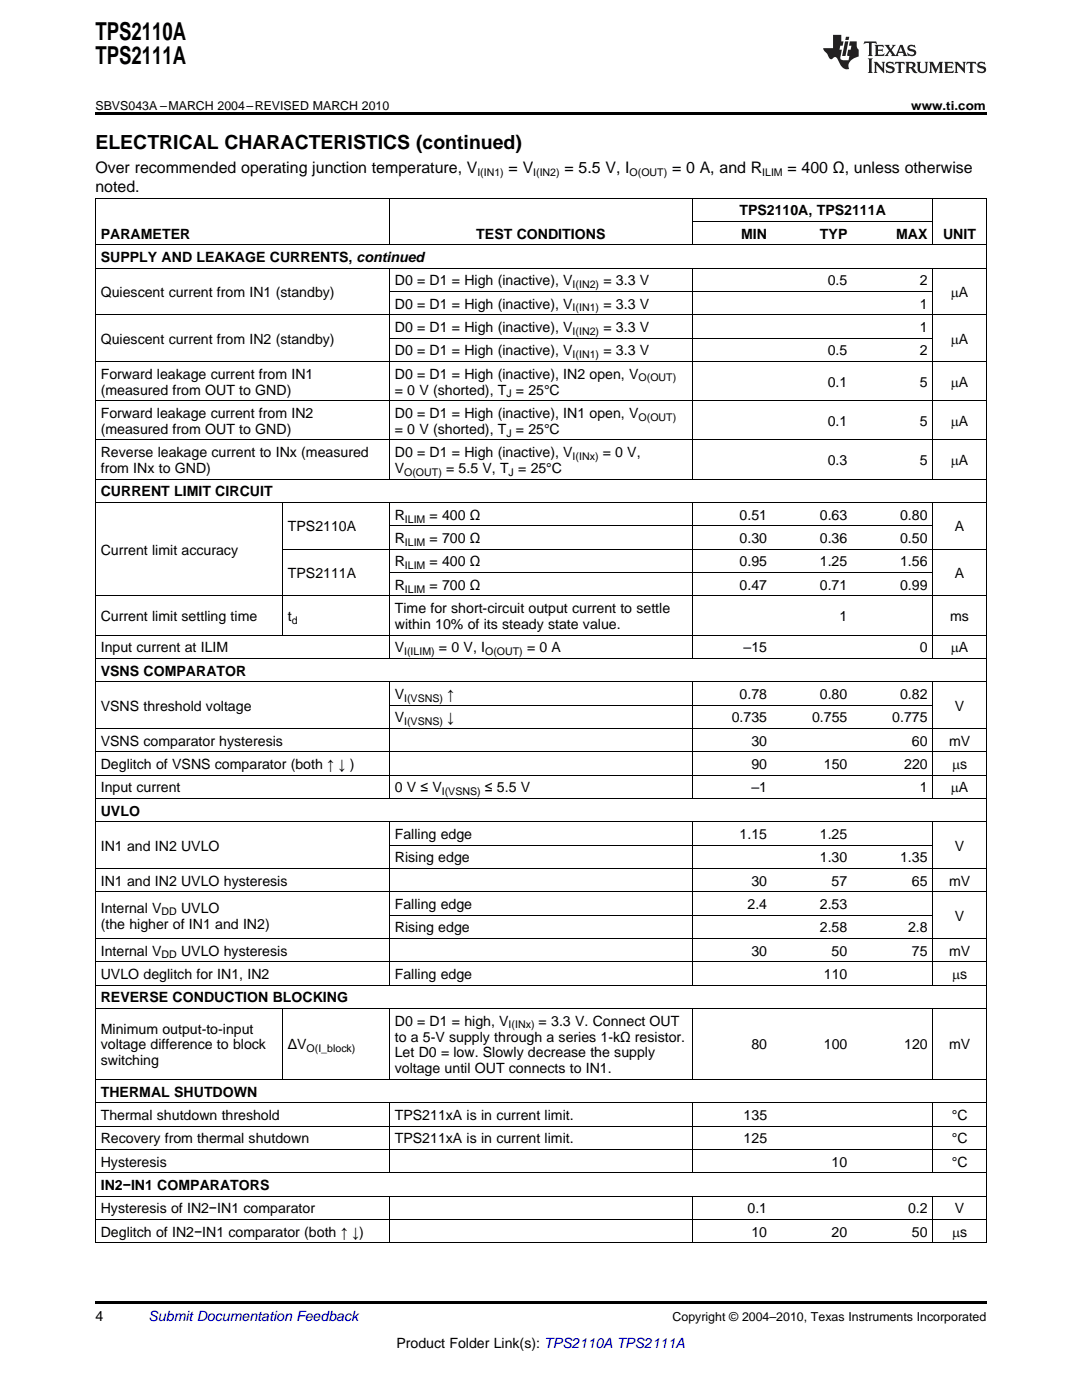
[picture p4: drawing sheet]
<svg xmlns="http://www.w3.org/2000/svg" width="216mm" height="279mm" viewBox="0 0 216 279" stroke-linecap="round" stroke-linejoin="round" font-family="sans-serif">
<defs><g id="words">
<g font-size="4.9">
<text x="19" y="7.9">TPS2110A</text>
<text x="19" y="12.8">TPS2111A</text>
</g>
<text font-size="3.9" x="19" y="29.7">ELECTRICAL CHARACTERISTICS (continued)</text>
<g font-size="3.2">
<text x="19" y="34.4">Over recommended operating junction temperature, V</text>
<text x="101.5" y="34.4">= V</text>
<text x="112.6" y="34.4">= 5.5 V, I</text>
<text x="134.1" y="34.4">= 0 A, and R</text>
<text x="157.1" y="34.4">= 400 Ω, unless otherwise</text>
<text x="19" y="38.3">noted.</text>
</g>
<g font-size="2.8">
<text x="20.1" y="47.6">PARAMETER</text>
<text x="95" y="47.6">TEST CONDITIONS</text>
<text x="147.5" y="43">TPS2110A, TPS2111A</text>
<text x="147.9" y="47.6">MIN</text>
<text x="163.6" y="47.6">TYP</text>
<text x="178.8" y="47.6">MAX</text>
<text x="188.2" y="47.6">UNIT</text>
<text x="20.1" y="52.3">SUPPLY AND LEAKAGE CURRENTS, continued</text>
<text x="20.1" y="59.3">Quiescent current from IN1 (standby)</text>
<text x="78.8" y="56.9">D0 = D1 = High (inactive), V</text>
<text x="120.4" y="56.9">= 3.3 V</text>
<text x="165.2" y="56.9">0.5</text>
<text x="183.6" y="56.9">2</text>
<text x="189.7" y="59.3">mA</text>
<text x="78.8" y="61.6">D0 = D1 = High (inactive), V</text>
<text x="120.4" y="61.6">= 3.3 V</text>
<text x="183.6" y="61.6">1</text>
<text x="20.1" y="68.6">Quiescent current from IN2 (standby)</text>
<text x="78.8" y="66.3">D0 = D1 = High (inactive), V</text>
<text x="78.8" y="70.9">D0 = D1 = High (inactive), V</text>
<text x="120.4" y="66.3">= 3.3 V</text>
<text x="120.4" y="70.9">= 3.3 V</text>
<text x="165.2" y="70.9">0.5</text>
<text x="183.6" y="66.3">1</text>
<text x="183.6" y="70.9">2</text>
<text x="189.7" y="68.6">mA</text>
<text x="20.1" y="75.6">Forward leakage current from IN1</text>
<text x="78.8" y="75.6">D0 = D1 = High (inactive), IN2 open, V</text>
<text x="165.2" y="77.2">0.1</text>
<text x="183.6" y="77.2">5</text>
<text x="189.7" y="77.2">mA</text>
<text x="20.1" y="78.7">(measured from OUT to GND)</text>
<text x="20.1" y="83.4">Forward leakage current from IN2</text>
<text x="78.8" y="78.7">= 0 V (shorted), T = 25°C</text>
<text x="78.8" y="83.4">D0 = D1 = High (inactive), IN1 open, V</text>
<text x="20.1" y="86.6">(measured from OUT to GND)</text>
<text x="78.8" y="86.6">= 0 V (shorted), T = 25°C</text>
<text x="165.2" y="85">0.1</text>
<text x="183.6" y="85">5</text>
<text x="189.7" y="85">mA</text>
<text x="20.1" y="91.2">Reverse leakage current to INx (measured</text>
<text x="20.1" y="94.4">from INx to GND)</text>
<text x="78.8" y="91.2">D0 = D1 = High (inactive), V</text>
<text x="78.8" y="94.4">V</text>
<text x="89" y="94.4">= 5.5 V, T = 25°C</text>
<text x="120.3" y="91.2">= 0 V,</text>
<text x="165.2" y="92.8">0.3</text>
<text x="183.6" y="92.8">5</text>
<text x="189.7" y="92.8">mA</text>
<text x="20.1" y="99.1">CURRENT LIMIT CIRCUIT</text>
<text x="57.4" y="106">TPS2110A</text>
<text x="78.8" y="103.7">R</text>
<text x="85.7" y="103.7">= 400 Ω</text>
<text x="147.6" y="103.7">0.51</text>
<text x="163.6" y="103.7">0.63</text>
<text x="179.6" y="103.7">0.80</text>
<text x="190.5" y="106">A</text>
<text x="20.1" y="110.7">Current limit accuracy</text>
<text x="78.8" y="108.4">R</text>
<text x="78.8" y="113">R</text>
<text x="85.7" y="108.4">= 700 Ω</text>
<text x="85.7" y="113">= 400 Ω</text>
<text x="147.6" y="108.4">0.30</text>
<text x="147.6" y="113">0.95</text>
<text x="163.6" y="108.4">0.36</text>
<text x="163.6" y="113">1.25</text>
<text x="179.6" y="108.4">0.50</text>
<text x="179.6" y="113">1.56</text>
<text x="57.4" y="115.4">TPS2111A</text>
<text x="78.8" y="117.7">R</text>
<text x="85.7" y="117.7">= 700 Ω</text>
<text x="147.6" y="117.7">0.47</text>
<text x="163.6" y="117.7">0.71</text>
<text x="179.6" y="117.7">0.99</text>
<text x="190.5" y="115.4">A</text>
<text x="20.1" y="123.9">Current limit settling time</text>
<text x="57.4" y="123.9">t</text>
<text x="78.8" y="122.3">Time for short-circuit output current to settle</text>
<text x="78.8" y="125.5">within 10% of its steady state value.</text>
<text x="167.5" y="123.9">1</text>
<text x="189.6" y="123.9">ms</text>
<text x="20.1" y="130.2">Input current at ILIM</text>
<text x="78.8" y="130.2">V</text>
<text x="87.6" y="130.2">= 0 V, I</text>
<text x="105.2" y="130.2">= 0 A</text>
<text x="148.4" y="130.2">–15</text>
<text x="183.6" y="130.2">0</text>
<text x="189.7" y="130.2">mA</text>
<text x="20.1" y="134.8">VSNS COMPARATOR</text>
<text x="20.1" y="141.8">VSNS threshold voltage</text>
<text x="78.8" y="139.5">V</text>
<text x="89.3" y="139.5">↑</text>
<text x="147.6" y="139.5">0.78</text>
<text x="163.6" y="139.5">0.80</text>
<text x="179.6" y="139.5">0.82</text>
<text x="190.5" y="141.8">V</text>
<text x="20.1" y="148.8">VSNS comparator hysteresis</text>
<text x="78.8" y="144.1">V</text>
<text x="89.3" y="144.1">↓</text>
<text x="146" y="144.1">0.735</text>
<text x="149.9" y="148.8">30</text>
<text x="162" y="144.1">0.755</text>
<text x="178" y="144.1">0.775</text>
<text x="182" y="148.8">60</text>
<text x="189.4" y="148.8">mV</text>
<text x="20.1" y="153.5">Deglitch of VSNS comparator (both ↑ ↓ )</text>
<text x="149.9" y="153.5">90</text>
<text x="164.4" y="153.5">150</text>
<text x="180.4" y="153.5">220</text>
<text x="190" y="153.5">ms</text>
<text x="20.1" y="158.1">Input current</text>
<text x="78.8" y="158.1">0 V ≤ V</text>
<text x="96.8" y="158.1">≤ 5.5 V</text>
<text x="149.9" y="158.1">–1</text>
<text x="183.6" y="158.1">1</text>
<text x="189.7" y="158.1">mA</text>
<text x="20.1" y="162.8">UVLO</text>
<text x="78.8" y="167.4">Falling edge</text>
<text x="147.6" y="167.4">1.15</text>
<text x="163.6" y="167.4">1.25</text>
<text x="20.1" y="169.8">IN1 and IN2 UVLO</text>
<text x="78.8" y="172.1">Rising edge</text>
<text x="163.6" y="172.1">1.30</text>
<text x="179.6" y="172.1">1.35</text>
<text x="190.5" y="169.8">V</text>
<text x="20.1" y="176.7">IN1 and IN2 UVLO hysteresis</text>
<text x="149.9" y="176.7">30</text>
<text x="165.9" y="176.7">57</text>
<text x="182" y="176.7">65</text>
<text x="189.4" y="176.7">mV</text>
<text x="20.1" y="182.1">Internal V</text>
<text x="20.1" y="185.3">(the higher of IN1 and IN2)</text>
<text x="36.1" y="182.1">UVLO</text>
<text x="78.8" y="181.4">Falling edge</text>
<text x="149.2" y="181.4">2.4</text>
<text x="163.6" y="181.4">2.53</text>
<text x="190.5" y="183.7">V</text>
<text x="20.1" y="190.7">Internal V</text>
<text x="36.1" y="190.7">UVLO hysteresis</text>
<text x="78.8" y="186.1">Rising edge</text>
<text x="149.9" y="190.7">30</text>
<text x="163.6" y="186.1">2.58</text>
<text x="165.9" y="190.7">50</text>
<text x="181.2" y="186.1">2.8</text>
<text x="182" y="190.7">75</text>
<text x="189.4" y="190.7">mV</text>
<text x="20.1" y="195.4">UVLO deglitch for IN1, IN2</text>
<text x="78.8" y="195.4">Falling edge</text>
<text x="164.4" y="195.4">110</text>
<text x="190" y="195.4">ms</text>
<text x="20.1" y="200">REVERSE CONDUCTION BLOCKING</text>
<text x="20.1" y="206.3">Minimum output-to-input</text>
<text x="20.1" y="209.4">voltage difference to block</text>
<text x="57.4" y="209.4">ΔV</text>
<text x="78.8" y="204.7">D0 = D1 = high, V</text>
<text x="78.8" y="207.9">to a 5-V supply through a series 1-kΩ resistor.</text>
<text x="107.5" y="204.7">= 3.3 V. Connect OUT</text>
<text x="149.9" y="209.4">80</text>
<text x="164.4" y="209.4">100</text>
<text x="180.4" y="209.4">120</text>
<text x="189.4" y="209.4">mV</text>
<text x="20.1" y="212.6">switching</text>
<text x="78.8" y="211">Let D0 = low. Slowly decrease the supply</text>
<text x="78.8" y="214.2">voltage until OUT connects to IN1.</text>
<text x="20.1" y="218.9">THERMAL SHUTDOWN</text>
<text x="20.1" y="223.5">Thermal shutdown threshold</text>
<text x="78.8" y="223.5">TPS211xA is in current limit.</text>
<text x="148.4" y="223.5">135</text>
<text x="189.9" y="223.5">°C</text>
<text x="20.1" y="228.2">Recovery from thermal shutdown</text>
<text x="20.1" y="232.8">Hysteresis</text>
<text x="78.8" y="228.2">TPS211xA is in current limit.</text>
<text x="148.4" y="228.2">125</text>
<text x="165.9" y="232.8">10</text>
<text x="189.9" y="228.2">°C</text>
<text x="189.9" y="232.8">°C</text>
<text x="20.1" y="237.5">IN2−IN1 COMPARATORS</text>
<text x="20.1" y="242.1">Hysteresis of IN2−IN1 comparator</text>
<text x="149.2" y="242.1">0.1</text>
<text x="181.2" y="242.1">0.2</text>
<text x="190.5" y="242.1">V</text>
<text x="20.1" y="246.8">Deglitch of IN2−IN1 comparator (both ↑ ↓)</text>
<text x="149.9" y="246.8">10</text>
<text x="165.9" y="246.8">20</text>
<text x="182" y="246.8">50</text>
<text x="190" y="246.8">ms</text>
<text x="19" y="263.6">4</text>
<text x="79.1" y="269">Product Folder Link(s): TPS2110A TPS2111A</text>
</g>
<text font-size="2.8" fill="#0000c8" x="29.6" y="263.6">Submit Documentation Feedback</text>
<g font-size="2.5">
<text x="19" y="21.9">SBVS043A –MARCH 2004–REVISED MARCH 2010</text>
<text x="181.8" y="21.9">www.ti.com</text>
<text x="134.2" y="263.6">Copyright © 2004–2010, Texas Instruments Incorporated</text>
</g>
<g font-size="2.1">
<text x="95.2" y="35.1">I(IN1)</text>
<text x="106.4" y="35.1">I(IN2)</text>
<text x="125.6" y="35.1">O(OUT)</text>
<text x="152.1" y="35.1">ILIM</text>
<text x="114.3" y="57.5">I(IN2)</text>
<text x="114.3" y="62.2">I(IN1)</text>
<text x="114.3" y="66.8">I(IN2)</text>
<text x="114.3" y="71.5">I(IN1)</text>
<text x="127.4" y="76.1">O(OUT)</text>
<text x="101" y="79.3">J</text>
<text x="127.4" y="84">O(OUT)</text>
<text x="101" y="87.1">J</text>
<text x="80.6" y="95">O(OUT)</text>
<text x="101.5" y="95">J</text>
<text x="114.3" y="91.8">I(INx)</text>
<text x="80.8" y="104.3">ILIM</text>
<text x="80.8" y="108.9">ILIM</text>
<text x="80.8" y="113.6">ILIM</text>
<text x="80.8" y="118.3">ILIM</text>
<text x="58.2" y="124.5">d</text>
<text x="80.6" y="130.7">I(ILIM)</text>
<text x="96.8" y="130.7">O(OUT)</text>
<text x="80.6" y="140.1">I(VSNS)</text>
<text x="80.6" y="144.7">I(VSNS)</text>
<text x="88.2" y="158.7">I(VSNS)</text>
<text x="32.2" y="182.7">DD</text>
<text x="32.2" y="191.3">DD</text>
<text x="101.5" y="205.2">I(INx)</text>
<text x="61.2" y="210">O(I_block)</text>
</g>
</g></defs>
<g fill="#231f20">
<path d="M172.5 8.3l-.1 .5 .4-.2h.6v.1v2.1l-.2 .4h.9l-.2-.4v-2.1l.1-.1h.5l.5 .2-.2-.5zM174.5 9l.2 .3v1.5l-.2 .4h1.8l.2-.6a1.04 1.04 0 0 1-1.3 .2v-.7h.6l.3 .2v-.6l-.3 .2h-.6v-.6l.8-.1 .4 .3-.2-.5zM176.5 9l.9 1.1-.9 1.1h.8l-.2-.2 .4-.7 .5 .7-.2 .2h1.5l-.2-.2 .2-.4h.9l.1 .4-.2 .2h1l-.3-.3-.7-1.9h-.5l-.9 2-.8-1 .9-1h-.8l.1 .3-.4 .5-.3-.6 .1-.2zM179.7 9.3l.4 1h-.7zM181.3 9.1a.63 .63 0 0 0-.2 .7 .63 .63 0 0 0 .6 .4l.6 .2 .1 .2a.75 .75 0 0 1-.7 .4 .75 .75 0 0 1-.6-.5l.1 .7 .1-.1a1.11 1.11 0 0 0 1.5-.6 1.13 1.13 0 0 0-1.2-.8l-.1-.4a1.04 1.04 0 0 1 1.2 .2l-.2-.5-.2 .1-.4-.2zM173.2 11.7l.2 .3v2.2l-.2 .4h1l-.3-.4v-2.2l.3-.3zM174.3 12.3l.3 .4v1.5l-.3 .4h.8l-.2-.4v-1.3l1.5 1.7v-1.9l.2-.4h-.7l.2 .4v.9l-1.1-1.3zM177 12.5a.62 .62 0 0 0-.2 .7 .62 .62 0 0 0 .6 .4l.6 .1 .1 .3a.76 .76 0 0 1-.7 .3 .76 .76 0 0 1-.7-.4l.2 .7 .1-.1a1.11 1.11 0 0 0 1.5-.6 1.13 1.13 0 0 0-1.2-.8l-.1-.4a1.04 1.04 0 0 1 1.2 .2l-.2-.6-.2 .1-.5-.1zM178.7 12.3l-.2 .7a.61 .61 0 0 1 .8-.4v1.6l-.2 .4h.9l-.2-.4v-1.6a.63 .63 0 0 1 .7 .4l-.1-.7zM180.6 12.3l.3 .4v1.5l-.3 .4h1l-.2-.2-.1-.8 .6 .2a.76 .76 0 0 0 1.2 .7l-1-1a.58 .58 0 0 0 .6-.5 .58 .58 0 0 0-.5-.6zM181.4 12.7l.1-.1a.45 .45 0 0 1 .5 .1 .45 .45 0 0 1 .1 .5l-.8 .2zM182.9 12.3l.2 .2a2.17 2.17 0 0 0 .3 1.9 .99 .99 0 0 0 1.6-.6v-1.1l.2-.4h-.7l.2 .2a1.92 1.92 0 0 1-.2 1.8 .6 .6 0 0 1-.9-.5v-1.1l.2-.4zM185.4 12.3l.2 .4v1.5l-.2 .4h.7l-.2-.4v-1.4l.8 1.8 .8-1.8v1.4l-.2 .4h.9l-.2-.4v-1.5l.2-.4h-.8l-.6 1.5-.6-1.5zM188.4 12.3l.2 .4v1.5l-.2 .4h1.8l.1-.6a1.04 1.04 0 0 1-1.2 .2v-.7h.5l.4 .2v-.6l-.4 .2h-.5v-.7h.8l.3 .3-.1-.6zM190.5 12.3l.2 .4v1.5l-.2 .4h.7l-.2-.4v-1.3l1.5 1.7v-1.9l.2-.4h-.7l.2 .4v.9l-1.1-1.3zM192.9 12.3l-.1 .7a.61 .61 0 0 1 .7-.4l.1 1.6-.3 .4h1l-.3-.4 .1-1.6a.63 .63 0 0 1 .7 .4l-.1-.7zM195.2 12.5a.62 .62 0 0 0-.2 .7 .62 .62 0 0 0 .6 .4l.6 .1 .1 .3a.76 .76 0 0 1-.7 .3 .76 .76 0 0 1-.6-.4l.1 .7 .1-.1a1.11 1.11 0 0 0 1.6-.6 1.13 1.13 0 0 0-1.3-.8l-.1-.4a1.04 1.04 0 0 1 1.2 .2l-.1-.6-.2 .1-.5-.1z"/>
<path d="M166.2 7v2.6h-1.9v.4l.8 .9a.91 .91 0 0 0 1 .9 .56 .56 0 0 1 .5-.4 .56 .56 0 0 1 .5 .3l.4 .8a1.53 1.53 0 0 0 1.9 1.2 1.54 1.54 0 0 1 1-2.1l.9-.3v-1.4a1.52 1.52 0 0 1-.4-1.6h-1.3l-.2 .8h.5l-.2 .8h-.5l-.1 1v.2l.4 .1-.2 .8a1.93 1.93 0 0 1-1.6-.2l.3-1.9h-.5l.2-.8h.4l.2-.8h-.4v-1.3zM168.6 8.3l-.6 2.9h.7l.6-2.9zM168.8 7.3l-.1 .7h.6l.2-.7z"/>
</g>
<path d="M19 22.5h177.8v.5h-177.8zM19 259.7h177.8v.5h-177.8z" fill="#000"/>
<g fill="none" stroke="#000" stroke-width=".2">
<path d="M19 39.5h177.8M19.1 39.6v208.5M77.7 39.6v9.3M138.1 39.6v9.3M186.1 39.6v9.3M196.8 39.6v208.5M19 53.5h177.8M19 48.8h177.8M77.7 53.6v42.1M77.7 58.2h108.5M138.1 53.6v42.1M138.1 44.2h48"/>
<path d="M186.1 53.6v42.1M19 80h177.8M19 72.1h177.8M19 62.8h177.8M77.7 67.5h108.5M19 95.6h177.8M19 87.8h177.8M19 118.9h177.8M19 100.3h177.8M56.3 100.3v26.5M56.4 109.6h140.4M77.7 100.3v31.1"/>
<path d="M77.7 114.2h108.5M77.7 104.9h108.5M138.1 100.3v31.1M186.1 100.3v31.1M19 136h177.8M19 131.4h177.8M19 126.7h177.8M77.7 136.1v23.3M138.1 136.1v23.3M186.1 136.1v23.3M19 159.3h177.8M19 154.7h177.8"/>
<path d="M19 150h177.8M19 145.4h177.8M77.7 140.7h108.5M19 178h177.8M19 173.3h177.8M19 164h177.8M77.7 164v32.6M77.7 168.6h108.5M138.1 164v32.6M186.1 164v32.6M19 196.6h177.8M19 191.9h177.8"/>
<path d="M19 187.3h177.8M77.7 182.6h108.5M19 215.4h177.8M19 201.2h177.8M56.3 201.3v14.2M77.7 201.3v14.2M138.1 201.3v14.2M186.1 201.3v14.2M19 238.7h177.8M19 234.1h177.8M19 229.4h177.8M19 224.7h177.8"/>
<path d="M19 220.1h177.8M77.7 220.1v14M77.7 238.8v9.3M138.1 220.1v14M138.1 238.8v9.3M186.1 220.1v14M186.1 238.8v9.3M19 248h177.8M19 243.4h177.8"/>
</g>
<use href="#words"/>
</svg>
